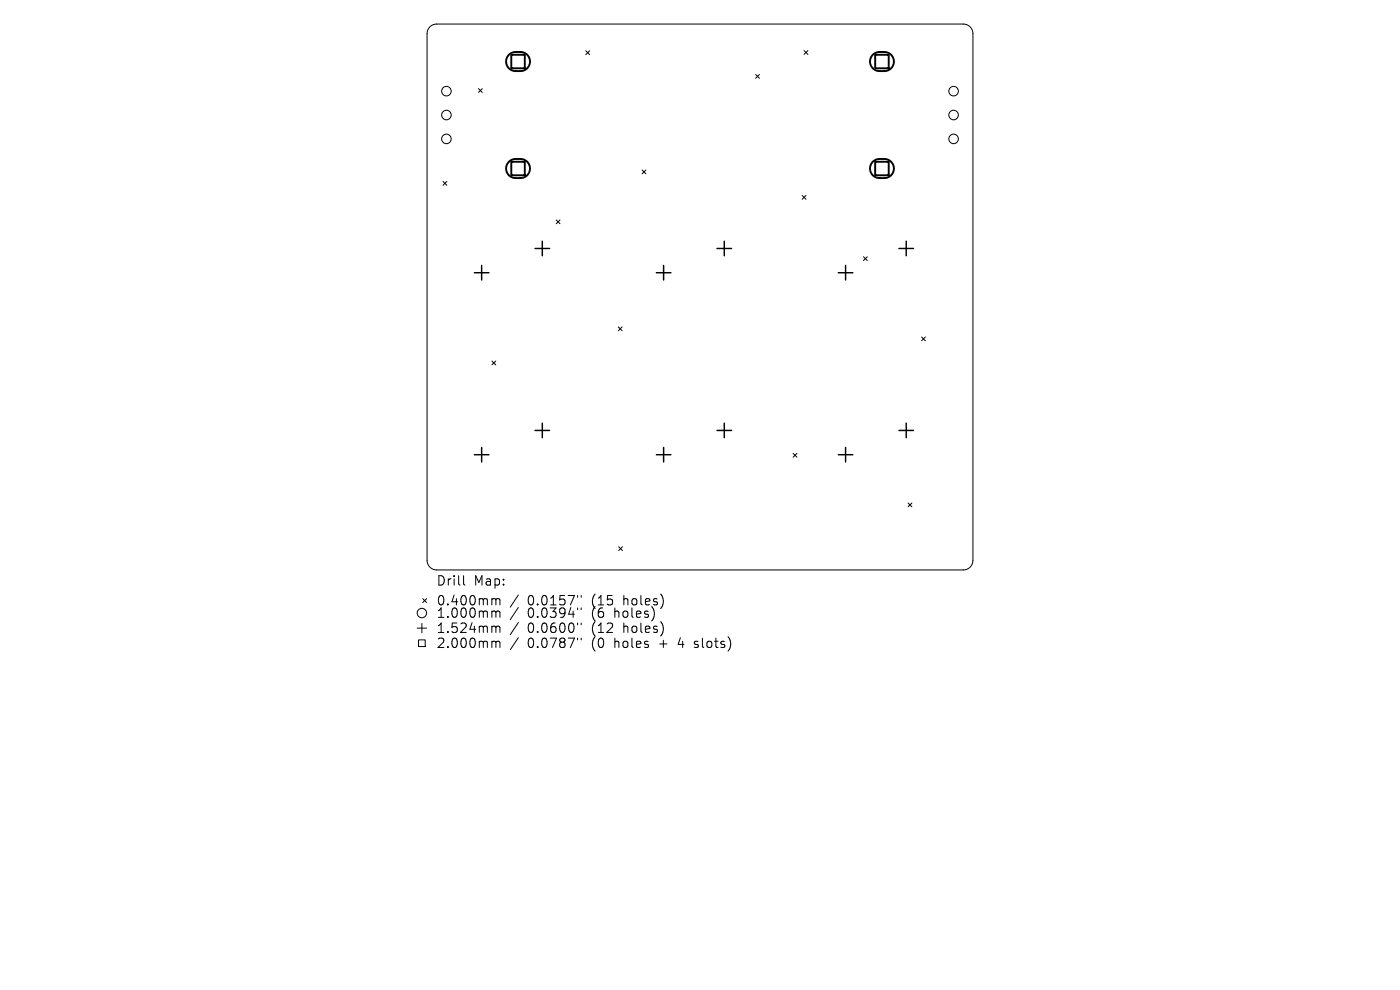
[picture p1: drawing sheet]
<svg xmlns="http://www.w3.org/2000/svg" width="297mm" height="210mm" viewBox="0 0 297 210" stroke-linecap="round" stroke-linejoin="round" font-family="sans-serif">
<defs><g id="words">
<g font-size="2.8">
<text x="92.5" y="124.5">Drill</text>
<text x="100.5" y="124.5">Map:</text>
<text x="92.5" y="128.7">0.400mm</text>
<text x="92.5" y="131.3">1.000mm</text>
<text x="111.9" y="128.7">0.0157&quot;</text>
<text x="111.9" y="131.3">0.0394&quot;</text>
<text x="125.7" y="128.7">(15</text>
<text x="125.7" y="131.3">(6</text>
<text x="130.6" y="131.3">holes)</text>
<text x="132.5" y="128.7">holes)</text>
<text x="92.5" y="134.5">1.524mm</text>
<text x="92.5" y="137.7">2.000mm</text>
<text x="111.9" y="134.5">0.0600&quot;</text>
<text x="111.9" y="137.7">0.0787&quot;</text>
<text x="125.7" y="134.5">(12</text>
<text x="125.7" y="137.7">(0</text>
<text x="130.6" y="137.7">holes</text>
<text x="132.5" y="134.5">holes)</text>
<text x="140.4" y="137.7">+</text>
<text x="144.6" y="137.7">4</text>
<text x="148.2" y="137.7">slots)</text>
</g>
</g></defs>
<g fill="none" stroke="#000" stroke-width=".21">
<path d="M91.2 5.7l.7-.5 .7-.1h111.8a2.03 2.03 0 0 1 2 2v111.8a2.03 2.03 0 0 1-2 2h-111.8a2.03 2.03 0 0 1-2-2v-111.8a2.03 2.03 0 0 1 .6-1.4zM101.5 18.8l.8 .8M102.3 18.8l-.8 .8M124.3 10.8l.8 .8M125.1 10.8l-.8 .8M160.3 15.8l.8 .8M161.1 15.8l-.8 .8M170.6 10.7l.8 .8M171.4 10.7l-.8 .8M94 38.5l.8 .8M94.8 38.5l-.8 .8M136.2 36.1l.8 .8"/>
<path d="M137 36.1l-.8 .8M118 46.7l.8 .8M118.8 46.7l-.8 .8M170.2 41.5l.8 .8M171 41.5l-.8 .8M183.2 54.5l.8 .8M184 54.5l-.8 .8M104.4 76.6l.8 .8M105.2 76.6l-.8 .8M131.2 69.3l.8 .9M132 69.3l-.8 .9M195.5 71.5l.8 .8"/>
<path d="M196.3 71.5l-.8 .8M168.3 96.2l.8 .8M169.1 96.2l-.8 .8M131.2 116l.9 .8M132.1 116l-.9 .8M192.6 106.7l.9 .8M193.5 106.7l-.9 .8M88.5 133.2h2M88.8 135.7h1.4v1.5h-1.4zM89.5 132.2v2M89.7 127l.8 .8M90.5 127l-.8 .8"/>
<path d="M98.3 122.1v1.7l.3 .3M104.6 127l.5 .1 .1 .2M104.6 129.6h.3l.3 .3M104.6 132.8l.5 .1 .1 .2M104.6 136l.5 .1 .1 .2M105.2 127.3l.3-.3 .5 .1 .1 1.2M105.2 127.3v1M105.2 129.9v1.1M105.2 133.1v1.1M105.2 136.3v1.1M105.2 129.9l.3-.3 .5 .1 .1 1.3M105.2 133.1l.3-.3 .5 .1 .1 1.3"/>
<path d="M105.2 136.3l.3-.3 .5 .1 .1 1.3M110 126.2l-1.8 2.6M110 128.9l-1.8 2.5M110 132.1l-1.8 2.5M110 135.3l-1.8 2.5M122.5 126.3v.4M122.5 129v.3M122.5 132.2v.3M122.5 135.4v.3M123.3 126.3v.4M123.3 129v.3M123.3 132.2v.3"/>
<path d="M123.3 135.4v.3M147.3 137.3l.2 .1M147.4 136.1v.5"/>
<circle cx="94.7" cy="19.3" r="1.01"/>
<circle cx="202.3" cy="19.3" r="1.01"/>
<circle cx="94.7" cy="24.4" r="1.01"/>
<circle cx="94.7" cy="29.5" r="1.01"/>
<circle cx="202.3" cy="24.4" r="1.01"/>
<circle cx="202.3" cy="29.5" r="1.01"/>
<circle cx="89.5" cy="130" r="1"/>
</g>
<g fill="none" stroke="#000" stroke-width=".31">
<path d="M100.6 57.9h3.1M102.2 56.3v3.1M113.5 52.7h3.1M115 51.2v3.1M139.2 57.9h3.1M140.8 56.3v3.1M152.1 52.7h3.1M153.6 51.2v3.1M177.8 57.9h3.1M179.4 56.3v3.1M190.7 52.7h3.1M192.2 51.2v3.1"/>
<path d="M100.6 96.5h3.1M102.2 94.9v3.1M113.5 91.3h3.1M115 89.8v3.1M139.2 96.5h3.1M140.8 94.9v3.1M152.1 91.3h3.1M153.6 89.8v3.1M177.8 96.5h3.1M179.4 94.9v3.1M190.7 91.3h3.1M192.2 89.8v3.1"/>
</g>
<path d="M108 11.6l.9-.5 1.5-.1a2.03 2.03 0 0 1 2 2.1 2.03 2.03 0 0 1-2 2h-1a2.03 2.03 0 0 1-1.9-1.3 2.03 2.03 0 0 1 .5-2.2zM108.5 11.6h2.8v2.9h-2.8zM185.2 11.6l.9-.5 1.5-.1a2.03 2.03 0 0 1 2 2.1 2.03 2.03 0 0 1-2 2h-1a2.03 2.03 0 0 1-1.9-1.3 2.03 2.03 0 0 1 .5-2.2zM185.7 11.6h2.8v2.9h-2.8zM108 34.3l.9-.5 1.5-.1a2.03 2.03 0 0 1 2 2 2.03 2.03 0 0 1-2 2.1h-1a2.03 2.03 0 0 1-1.9-1.3 2.03 2.03 0 0 1 .5-2.2zM108.5 34.3h2.8v2.9h-2.8zM185.2 34.3l.9-.5 1.5-.1a2.03 2.03 0 0 1 2 2 2.03 2.03 0 0 1-2 2.1h-1a2.03 2.03 0 0 1-1.9-1.3 2.03 2.03 0 0 1 .5-2.2zM185.7 34.3h2.8v2.9h-2.8z" fill="none" stroke="#000" stroke-width=".41"/>
<use href="#words"/>
</svg>
